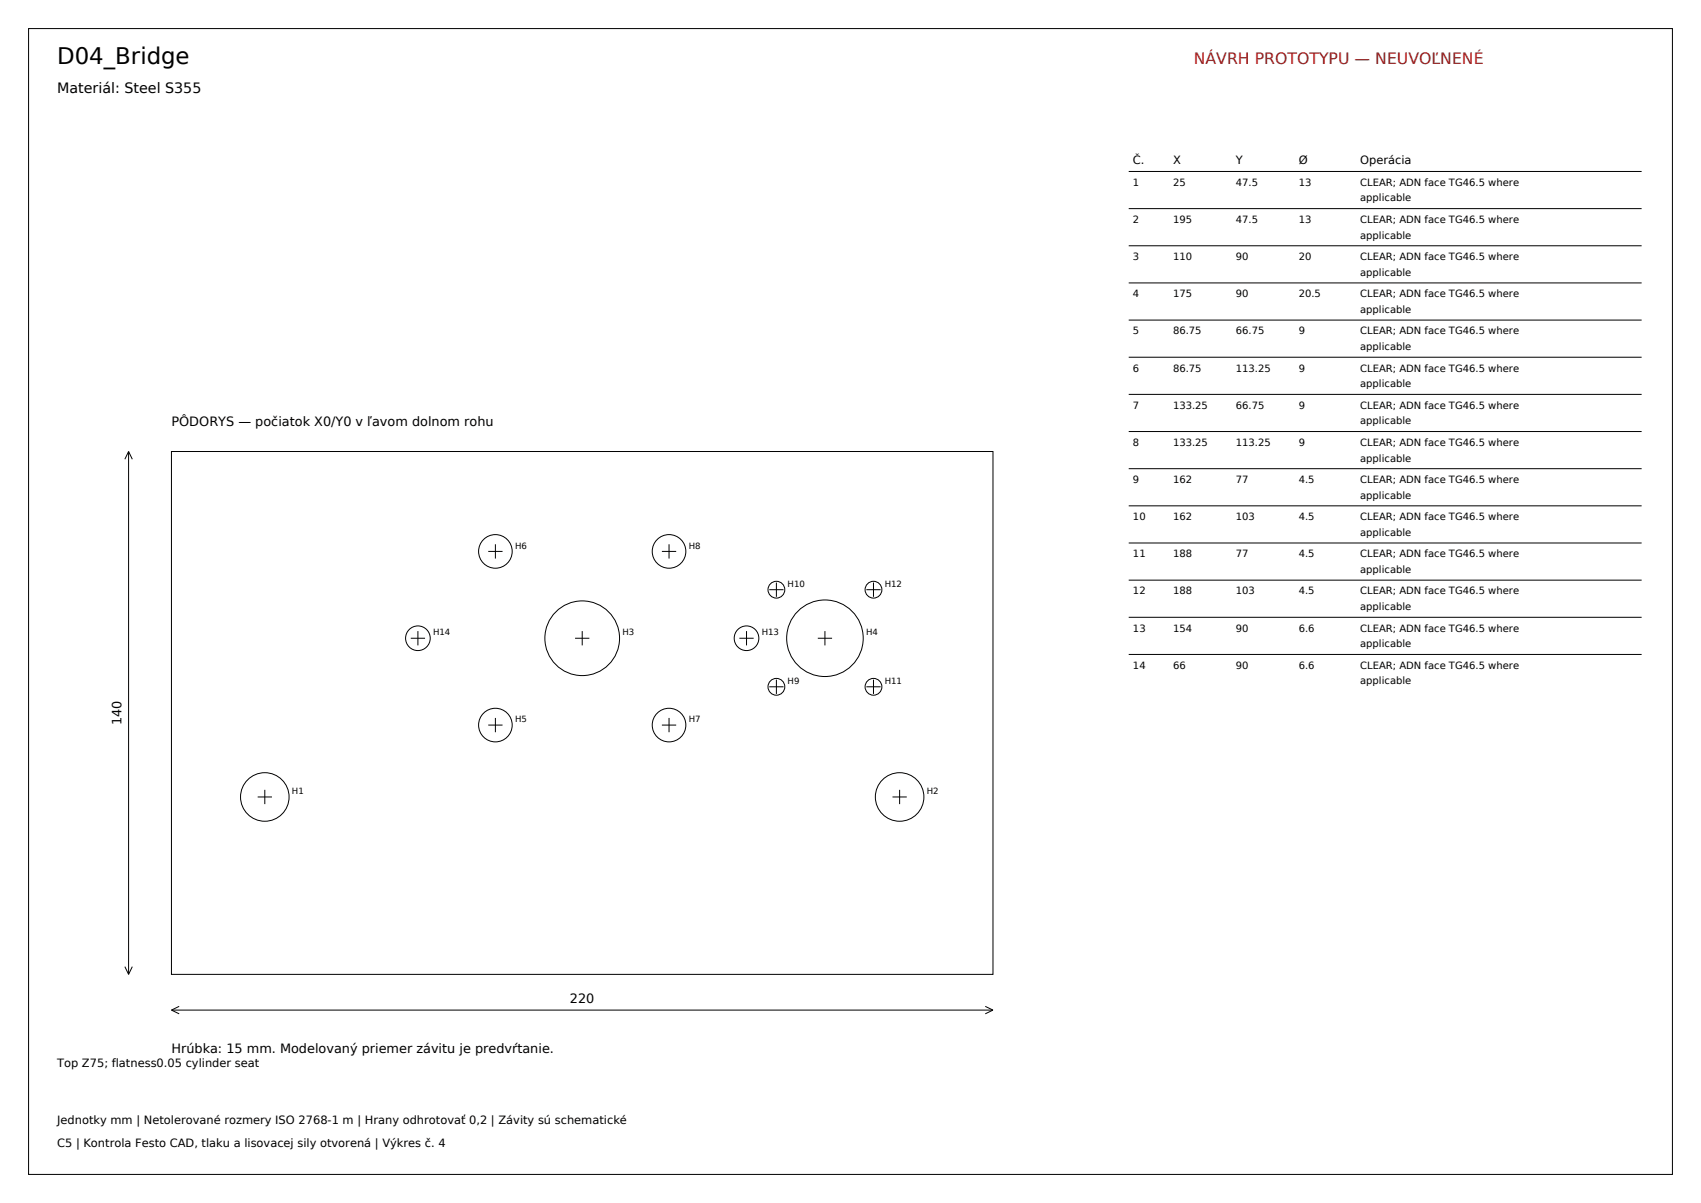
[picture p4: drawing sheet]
<svg xmlns="http://www.w3.org/2000/svg" width="420mm" height="297mm" viewBox="0 0 420 297" stroke-linecap="round" stroke-linejoin="round" font-family="sans-serif">
<defs><g id="words">
<text font-size="5.6" x="14.1" y="15.9">D04_Bridge</text>
<text font-size="3.9" fill="#b31414" x="294.8" y="15.9">NÁVRH PROTOTYPU — NEUVOĽNENÉ</text>
<text font-size="3.5" x="14.1" y="22.9">Materiál: Steel S355</text>
<g font-size="3.2">
<text x="42.3" y="105.1">PÔDORYS — počiatok X0/Y0 v ľavom dolnom rohu</text>
<text x="30" y="179" transform="rotate(-90 30 179)">140</text>
<text x="140.7" y="247.6">220</text>
<text x="42.3" y="260">Hrúbka: 15 mm. Modelovaný priemer závitu je predvŕtanie.</text>
</g>
<g font-size="2.8">
<text x="279.8" y="40.6">Č.</text>
<text x="289.6" y="40.6">X</text>
<text x="305.2" y="40.6">Y</text>
<text x="320.7" y="40.6">Ø</text>
<text x="335.8" y="40.6">Operácia</text>
<text x="14.1" y="263.5">Top Z75; flatness0.05 cylinder seat</text>
<text x="14.1" y="277.6">Jednotky mm | Netolerované rozmery ISO 2768-1 m | Hrany odhrotovať 0,2 | Závity sú schematické</text>
<text x="14.1" y="283.2">C5 | Kontrola Festo CAD, tlaku a lisovacej sily otvorená | Výkres č. 4</text>
</g>
<g font-size="2.5">
<text x="279.8" y="45.9">1</text>
<text x="289.6" y="45.9">25</text>
<text x="305.2" y="45.9">47.5</text>
<text x="320.7" y="45.9">13</text>
<text x="335.8" y="45.9">CLEAR; ADN face TG46.5 where</text>
<text x="335.8" y="49.7">applicable</text>
<text x="279.8" y="55">2</text>
<text x="289.6" y="55">195</text>
<text x="305.2" y="55">47.5</text>
<text x="320.7" y="55">13</text>
<text x="335.8" y="55">CLEAR; ADN face TG46.5 where</text>
<text x="335.8" y="58.9">applicable</text>
<text x="279.8" y="64.2">3</text>
<text x="289.6" y="64.2">110</text>
<text x="305.2" y="64.2">90</text>
<text x="320.7" y="64.2">20</text>
<text x="335.8" y="64.2">CLEAR; ADN face TG46.5 where</text>
<text x="335.8" y="68.1">applicable</text>
<text x="279.8" y="73.4">4</text>
<text x="289.6" y="73.4">175</text>
<text x="305.2" y="73.4">90</text>
<text x="320.7" y="73.4">20.5</text>
<text x="335.8" y="73.4">CLEAR; ADN face TG46.5 where</text>
<text x="335.8" y="77.3">applicable</text>
<text x="279.8" y="82.5">5</text>
<text x="289.6" y="82.5">86.75</text>
<text x="305.2" y="82.5">66.75</text>
<text x="320.7" y="82.5">9</text>
<text x="335.8" y="82.5">CLEAR; ADN face TG46.5 where</text>
<text x="335.8" y="86.4">applicable</text>
<text x="279.8" y="91.7">6</text>
<text x="289.6" y="91.7">86.75</text>
<text x="305.2" y="91.7">113.25</text>
<text x="320.7" y="91.7">9</text>
<text x="335.8" y="91.7">CLEAR; ADN face TG46.5 where</text>
<text x="335.8" y="95.6">applicable</text>
<text x="279.8" y="100.9">7</text>
<text x="289.6" y="100.9">133.25</text>
<text x="305.2" y="100.9">66.75</text>
<text x="320.7" y="100.9">9</text>
<text x="335.8" y="100.9">CLEAR; ADN face TG46.5 where</text>
<text x="335.8" y="104.8">applicable</text>
<text x="279.8" y="110.1">8</text>
<text x="289.6" y="110.1">133.25</text>
<text x="305.2" y="110.1">113.25</text>
<text x="320.7" y="110.1">9</text>
<text x="335.8" y="110.1">CLEAR; ADN face TG46.5 where</text>
<text x="335.8" y="113.9">applicable</text>
<text x="279.8" y="119.2">9</text>
<text x="289.6" y="119.2">162</text>
<text x="305.2" y="119.2">77</text>
<text x="320.7" y="119.2">4.5</text>
<text x="335.8" y="119.2">CLEAR; ADN face TG46.5 where</text>
<text x="335.8" y="123.1">applicable</text>
<text x="279.8" y="128.4">10</text>
<text x="289.6" y="128.4">162</text>
<text x="305.2" y="128.4">103</text>
<text x="320.7" y="128.4">4.5</text>
<text x="335.8" y="128.4">CLEAR; ADN face TG46.5 where</text>
<text x="279.8" y="137.6">11</text>
<text x="289.6" y="137.6">188</text>
<text x="305.2" y="137.6">77</text>
<text x="320.7" y="137.6">4.5</text>
<text x="335.8" y="132.3">applicable</text>
<text x="335.8" y="137.6">CLEAR; ADN face TG46.5 where</text>
<text x="335.8" y="141.5">applicable</text>
<text x="279.8" y="146.8">12</text>
<text x="289.6" y="146.8">188</text>
<text x="305.2" y="146.8">103</text>
<text x="320.7" y="146.8">4.5</text>
<text x="335.8" y="146.8">CLEAR; ADN face TG46.5 where</text>
<text x="279.8" y="155.9">13</text>
<text x="289.6" y="155.9">154</text>
<text x="305.2" y="155.9">90</text>
<text x="320.7" y="155.9">6.6</text>
<text x="335.8" y="150.6">applicable</text>
<text x="335.8" y="155.9">CLEAR; ADN face TG46.5 where</text>
<text x="335.8" y="159.8">applicable</text>
<text x="279.8" y="165.1">14</text>
<text x="289.6" y="165.1">66</text>
<text x="305.2" y="165.1">90</text>
<text x="320.7" y="165.1">6.6</text>
<text x="335.8" y="165.1">CLEAR; ADN face TG46.5 where</text>
<text x="335.8" y="169">applicable</text>
</g>
<g font-size="2.1">
<text x="127.2" y="135.4">H6</text>
<text x="170" y="135.4">H8</text>
<text x="194.5" y="144.9">H10</text>
<text x="218.5" y="144.9">H12</text>
<text x="106.9" y="156.9">H14</text>
<text x="153.7" y="156.9">H3</text>
<text x="188.1" y="156.9">H13</text>
<text x="213.8" y="156.9">H4</text>
<text x="194.5" y="168.9">H9</text>
<text x="218.5" y="168.9">H11</text>
<text x="127.2" y="178.3">H5</text>
<text x="170" y="178.3">H7</text>
<text x="72.1" y="196.1">H1</text>
<text x="228.8" y="196.1">H2</text>
</g>
</g></defs>
<g fill="none" stroke="#000" stroke-width=".25">
<path d="M7.1 7.1h405.8v282.8h-405.8zM278.7 42.3h126.6M278.7 51.5h126.6M278.7 60.7h126.6M278.7 69.8h126.6M278.7 79h126.6M278.7 88.2h126.6M278.7 97.4h126.6M31.7 111.5v129.1M31.7 111.5l-.9 1.9M31.7 111.5l1 1.9M42.3 111.5h202.9v129.1h-202.9z"/>
<path d="M278.7 106.5h126.6M278.7 115.7h126.6M120.6 136.1h3.5M122.3 134.4v3.5M163.4 136.1h3.6M165.2 134.4v3.5M278.7 124.9h126.6M278.7 134.1h126.6M101.4 157.6h3.6M103.2 155.8v3.5M142 157.6h3.5M143.8 155.8v3.5"/>
<path d="M182.6 157.6h3.5M184.3 155.8v3.5M189.9 145.6h3.6M191.7 143.8v3.6M201.9 157.6h3.6M203.7 155.8v3.5M213.9 145.6h3.5M215.7 143.8v3.6M278.7 143.2h126.6M278.7 152.4h126.6M120.6 179h3.5M122.3 177.2v3.6"/>
<path d="M163.4 179h3.6M165.2 177.2v3.6M189.9 169.6h3.6M191.7 167.8v3.5M213.9 169.6h3.5M215.7 167.8v3.5M278.7 161.6h126.6M63.6 196.8h3.5M65.4 195v3.5M220.4 196.8h3.5M222.1 195v3.5M30.8 238.6l.9 2"/>
<path d="M32.7 238.6l-1 2M42.3 249.4h202.9M42.3 249.4l1.9 .9M44.2 248.5l-1.9 .9M243.3 248.5l1.9 .9M245.2 249.4l-1.9 .9"/>
<circle cx="122.3" cy="136.1" r="4.1"/>
<circle cx="165.2" cy="136.1" r="4.1"/>
<circle cx="103.2" cy="157.6" r="3"/>
<circle cx="143.8" cy="157.6" r="9.2"/>
<circle cx="184.3" cy="157.6" r="3"/>
<circle cx="191.7" cy="145.6" r="2.07"/>
<circle cx="203.7" cy="157.6" r="9.5"/>
<circle cx="215.7" cy="145.6" r="2.07"/>
<circle cx="122.3" cy="179" r="4.1"/>
<circle cx="165.2" cy="179" r="4.1"/>
<circle cx="191.7" cy="169.6" r="2.07"/>
<circle cx="215.7" cy="169.6" r="2.07"/>
<circle cx="65.4" cy="196.8" r="6"/>
<circle cx="222.1" cy="196.8" r="6"/>
</g>
<use href="#words"/>
</svg>
